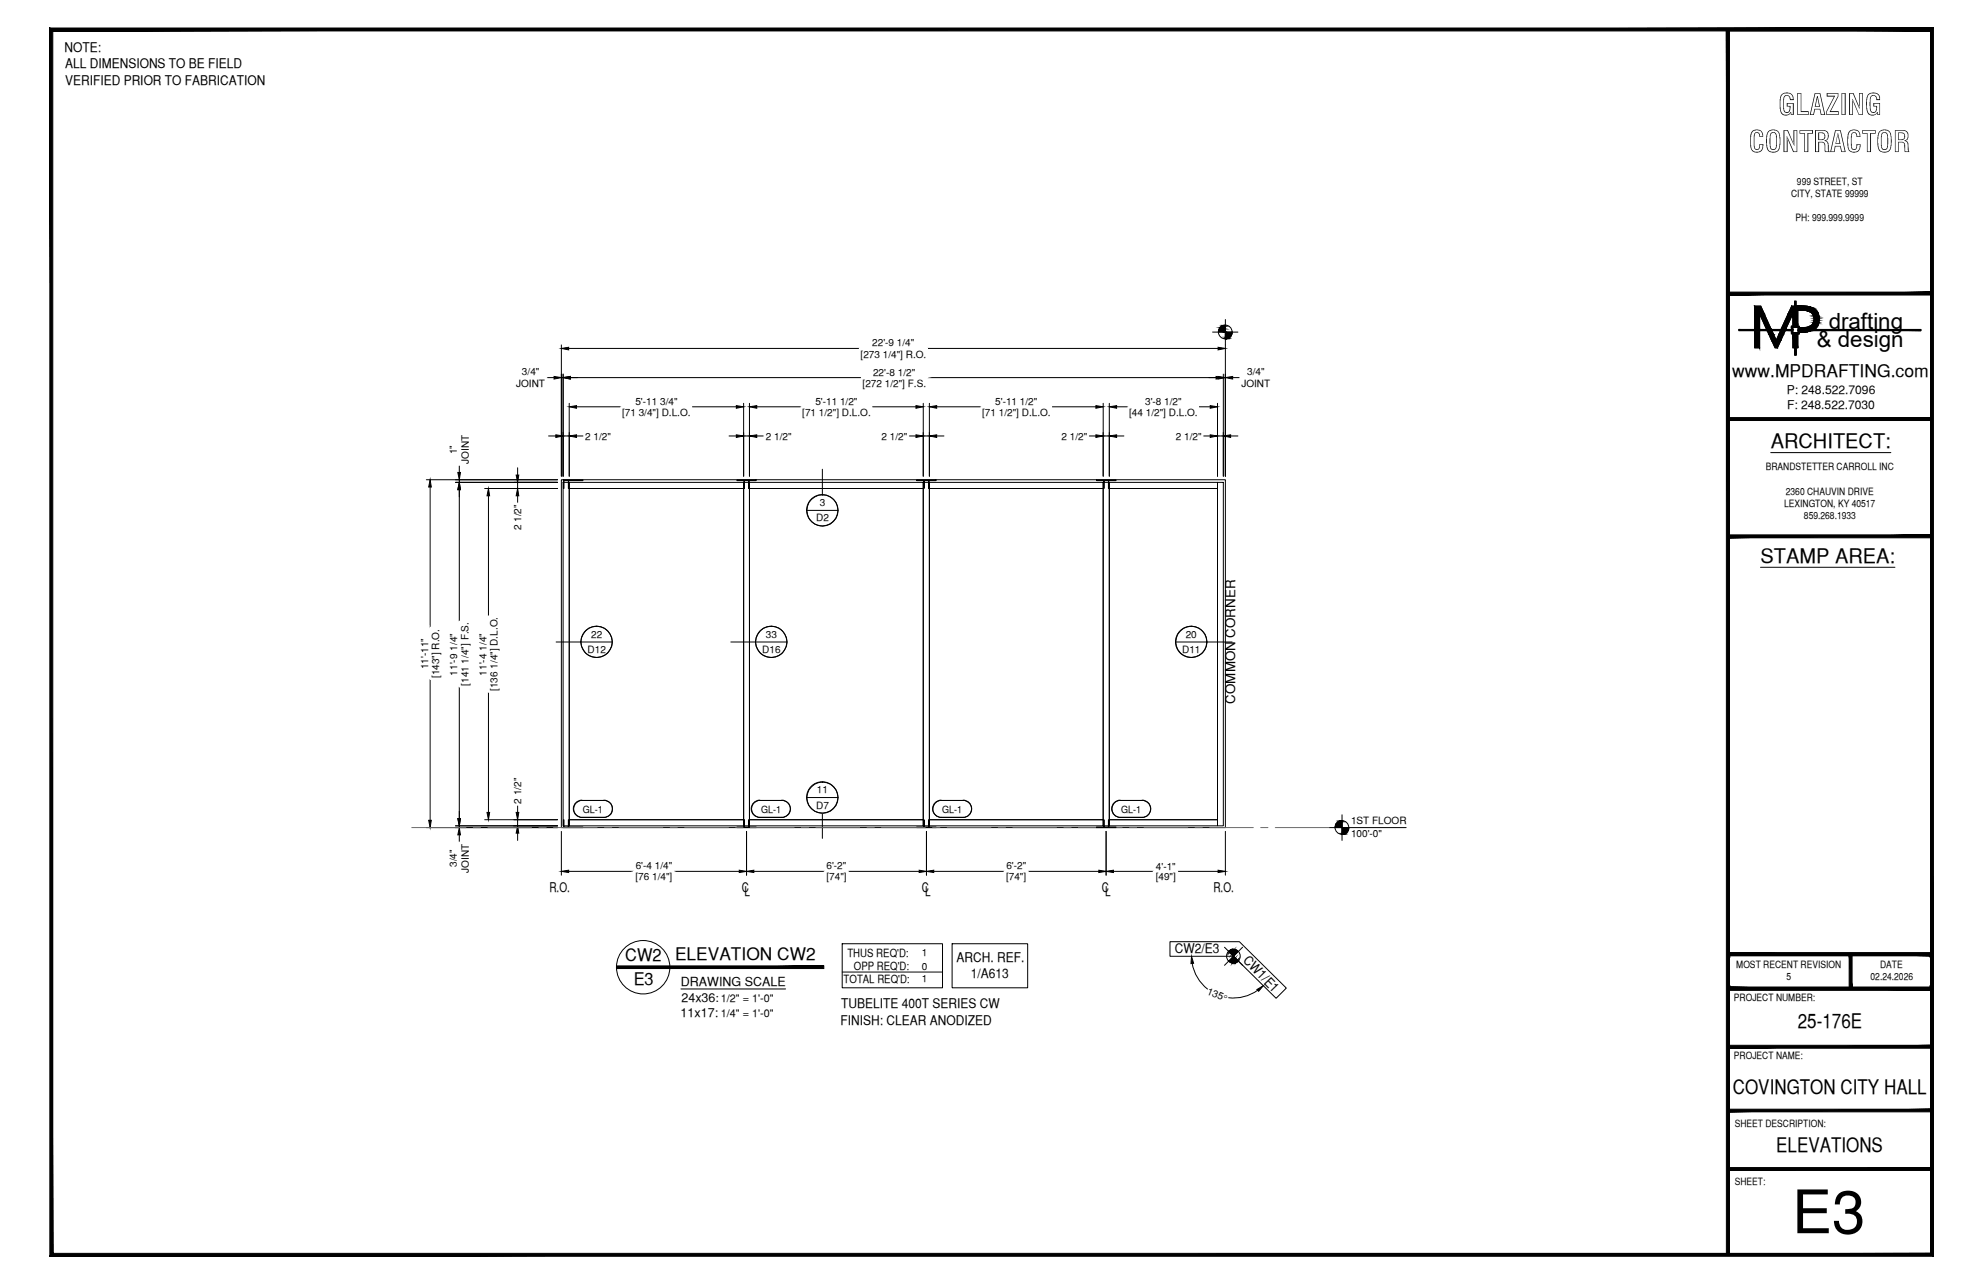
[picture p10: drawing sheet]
<svg xmlns="http://www.w3.org/2000/svg" width="432mm" height="279mm" viewBox="0 0 432 279" stroke-linecap="round" stroke-linejoin="round" font-family="sans-serif">
<defs><g id="words">
<text font-size="13.1" x="390.2" y="268.4">E3</text>
<g font-size="6.3">
<text x="387.2" y="25">GLAZING</text>
<text x="380.8" y="33.1">CONTRACTOR</text>
</g>
<g font-size="4.9">
<text x="398.2" y="71.5">drafting</text>
<text x="395.6" y="75.5">&amp; design</text>
</g>
<g font-size="4.4">
<text x="385.6" y="97.5">ARCHITECT:</text>
<text x="383.3" y="122.5">STAMP AREA:</text>
<text x="391.5" y="223.7">25-176E</text>
<text x="377.3" y="238.1">COVINGTON CITY HALL</text>
<text x="386.8" y="250.7">ELEVATIONS</text>
</g>
<g font-size="3.8">
<text x="377.2" y="82">www.MPDRAFTING.com</text>
<text x="136.1" y="209.1">CW2</text>
<text x="147" y="208.9">ELEVATION CW2</text>
<text x="138" y="214.4">E3</text>
</g>
<g font-size="2.9">
<text x="14" y="11.2">NOTE:</text>
<text x="14.2" y="14.8">ALL DIMENSIONS TO BE FIELD</text>
<text x="14.2" y="18.4">VERIFIED PRIOR TO FABRICATION</text>
<text x="269" y="153.1" transform="rotate(-90 269 153.1)">COMMON CORNER</text>
<text x="119.6" y="194.1">R.O.</text>
<text x="161.5" y="194.1">C</text>
<text x="162.1" y="195.1">L</text>
<text x="200.7" y="194.1">C</text>
<text x="201.5" y="195.1">L</text>
<text x="239.9" y="194.1">C</text>
<text x="240.7" y="195.1">L</text>
<text x="264.2" y="194.1">R.O.</text>
<text x="208.3" y="209.4">ARCH. REF.</text>
<text x="255.8" y="207.5">CW2/E3</text>
<text x="270.6" y="209.1" transform="rotate(46 270.6 209.1)">CW1/E1</text>
<text x="211.4" y="212.9">1/A613</text>
<text x="183.2" y="219.4">TUBELITE 400T SERIES CW</text>
<text x="183" y="223">FINISH: CLEAR ANODIZED</text>
</g>
<g font-size="2.7">
<text x="148.3" y="214.6">DRAWING SCALE</text>
<text x="148.2" y="221.2">11x17:</text>
<text x="148.4" y="217.9">24x36:</text>
</g>
<g font-size="2.6">
<text x="389.1" y="85.8">P: 248.522.7096</text>
<text x="389.1" y="89">F: 248.522.7030</text>
</g>
<g font-size="2.5">
<text x="184.5" y="208.2">THUS REQ'D:</text>
<text x="183.7" y="213.9">TOTAL REQ'D:</text>
<text x="185.9" y="211.1">OPP REQ'D:</text>
</g>
<g font-size="2.4">
<text x="157" y="218.1">1/2&quot; = 1'-0&quot;</text>
<text x="157" y="221.2">1/4&quot; = 1'-0&quot;</text>
</g>
<g font-size="2.2">
<text x="391.3" y="40.2">999 STREET, ST</text>
<text x="390" y="42.9">CITY, STATE 99999</text>
<text x="391" y="48.2">PH: 999.999.9999</text>
<text x="187.4" y="77.9">[273 1/4&quot;] R.O.</text>
<text x="189.9" y="75.4">22'-9 1/4&quot;</text>
<text x="113.7" y="81.7">3/4&quot;</text>
<text x="190.1" y="81.7">22'-8 1/2&quot;</text>
<text x="271.6" y="81.7">3/4&quot;</text>
<text x="112.4" y="84.3">JOINT</text>
<text x="138.4" y="88.1">5'-11 3/4&quot;</text>
<text x="177.5" y="88.1">5'-11 1/2&quot;</text>
<text x="187.8" y="84.2">[272 1/2&quot;] F.S.</text>
<text x="216.7" y="88.1">5'-11 1/2&quot;</text>
<text x="249.4" y="88.1">3'-8 1/2&quot;</text>
<text x="270.3" y="84.3">JOINT</text>
<text x="127.4" y="95.7">2 1/2&quot;</text>
<text x="135.4" y="90.6">[71 3/4&quot;] D.L.O.</text>
<text x="166.8" y="95.7">2 1/2&quot;</text>
<text x="174.7" y="90.6">[71 1/2&quot;] D.L.O.</text>
<text x="192" y="95.7">2 1/2&quot;</text>
<text x="213.9" y="90.6">[71 1/2&quot;] D.L.O.</text>
<text x="231.1" y="95.7">2 1/2&quot;</text>
<text x="245.9" y="90.6">[44 1/2&quot;] D.L.O.</text>
<text x="256" y="95.7">2 1/2&quot;</text>
<text x="99.4" y="98.8" transform="rotate(-90 99.4 98.8)">1&quot;</text>
<text x="102.1" y="100.9" transform="rotate(-90 102.1 100.9)">JOINT</text>
<text x="384.5" y="102.3">BRANDSTETTER CARROLL INC</text>
<text x="388.9" y="107.6">2360 CHAUVIN DRIVE</text>
<text x="177.7" y="113.4">D2</text>
<text x="178.5" y="110.1">3</text>
<text x="388.5" y="110.3">LEXINGTON, KY 40517</text>
<text x="392.8" y="113">859.268.1933</text>
<text x="113.5" y="115.4" transform="rotate(-90 113.5 115.4)">2 1/2&quot;</text>
<text x="128" y="142">D12</text>
<text x="128.7" y="138.7">22</text>
<text x="166" y="142">D16</text>
<text x="166.8" y="138.7">33</text>
<text x="257.4" y="142">D11</text>
<text x="258.2" y="138.7">20</text>
<text x="93.2" y="145.7" transform="rotate(-90 93.2 145.7)">11'-11&quot;</text>
<text x="95.6" y="147.6" transform="rotate(-90 95.6 147.6)">[143&quot;] R.O.</text>
<text x="99.6" y="147" transform="rotate(-90 99.6 147)">11'-9 1/4&quot;</text>
<text x="102" y="149.2" transform="rotate(-90 102 149.2)">[141 1/4&quot;] F.S.</text>
<text x="105.9" y="147" transform="rotate(-90 105.9 147)">11'-4 1/4&quot;</text>
<text x="108.3" y="150.4" transform="rotate(-90 108.3 150.4)">[136 1/4&quot;] D.L.O.</text>
<text x="177.9" y="172.6">11</text>
<text x="113.5" y="174.9" transform="rotate(-90 113.5 174.9)">2 1/2&quot;</text>
<text x="126.9" y="176.8">GL-1</text>
<text x="165.7" y="176.8">GL-1</text>
<text x="177.7" y="176">D7</text>
<text x="205.2" y="176.8">GL-1</text>
<text x="244.2" y="176.8">GL-1</text>
<text x="294.2" y="179.4">1ST FLOOR</text>
<text x="294.2" y="182.1">100'-0&quot;</text>
<text x="99.4" y="188.7" transform="rotate(-90 99.4 188.7)">3/4&quot;</text>
<text x="102.1" y="189.9" transform="rotate(-90 102.1 189.9)">JOINT</text>
<text x="138.4" y="191.6">[76 1/4&quot;]</text>
<text x="138.4" y="189.2">6'-4 1/4&quot;</text>
<text x="180" y="189.2">6'-2&quot;</text>
<text x="180" y="191.6">[74&quot;]</text>
<text x="219.1" y="191.6">[74&quot;]</text>
<text x="219.1" y="189.2">6'-2&quot;</text>
<text x="251.7" y="191.6">[49&quot;]</text>
<text x="251.7" y="189.2">4'-1&quot;</text>
<text x="200.7" y="208.1">1</text>
<text x="200.7" y="211">0</text>
<text x="200.7" y="213.7">1</text>
<text x="378.1" y="210.6">MOST RECENT REVISION</text>
<text x="389" y="213.3">5</text>
<text x="407.3" y="213.2">02.24.2026</text>
<text x="409.4" y="210.6">DATE</text>
<text x="262.7" y="216.3" transform="rotate(22 262.7 216.3)">135°</text>
<text x="377.6" y="217.8">PROJECT NUMBER:</text>
<text x="377.6" y="230.4">PROJECT NAME:</text>
<text x="377.8" y="245.2">SHEET DESCRIPTION:</text>
<text x="377.8" y="257.9">SHEET:</text>
</g>
</g></defs>
<!-- layer: GLASS -->
<path d="M124 106.3h37.9v72.1h-37.9zM163.2 106.3h37.8v72.1h-37.8zM202.4 106.3h37.8v72.1h-37.8zM241.6 106.3h23.5v72.1h-23.5z" fill="none" stroke="#000" stroke-width=".22"/>
<!-- layer: COMPONENTS -->
<g fill="none" stroke="#000" stroke-width=".22">
<path d="M122.6 105h1.4v74.7h-1.4zM124 105h37.9v1.3h-37.9zM161.9 105h1.3v74.7h-1.3zM163.2 105h37.8v1.3h-37.8zM201 105h1.4v74.7h-1.4zM202.4 105h37.8v1.3h-37.8zM240.2 105h1.4v74.7h-1.4zM241.6 105h23.5v1.3h-23.5zM265.1 105h1.3v74.7h-1.3zM124 178.4h37.9v1.3h-37.9zM163.2 178.4h37.8v1.3h-37.8zM202.4 178.4h37.8v1.3h-37.8z"/>
<path d="M241.6 178.4h23.5v1.3h-23.5z"/>
</g>
<!-- layer: ROUGH OPENING -->
<path d="M122.2 104.4h144.6v75.7h-144.6z" fill="none" stroke="#000" stroke-width=".22"/>
<!-- layer: DIM -->
<g fill="none" stroke="#000" stroke-width=".22">
<path d="M122.2 75.1v28.5M123.8 75.8h63.3M201.9 75.8h63.3M266.8 75.1v28.5M119.1 82.2h1.5M119.4 94.9h1.6M122.2 82.2h.4M122.6 81.4v22.2M122.6 94.9h1.4M124 87.8v15.8M124.2 82.2h63.4M125.5 94.9h1.6"/>
<path d="M125.5 88.5h9.7M150.6 88.5h9.7M158.7 94.9h1.6M161.9 94.9h1.3M161.9 87.8v15.8M163.2 87.8v15.8M164.8 94.9h1.6M164.8 88.5h9.6M189.9 88.5h9.6M197.9 94.9h1.6M201 94.9h1.4M201 87.8v15.8"/>
<path d="M201.9 82.2h63.3M202.4 87.8v15.8M204 94.9h1.5M204 88.5h9.6M229 88.5h9.6M237 94.9h1.6M240.2 94.9h1.4M240.2 87.8v15.8M241.6 87.8v15.8M243.1 94.9h1.6M243.1 88.5h2.5M261 88.5h2.5"/>
<path d="M261.9 94.9h1.6M265.1 87.8v15.8M265.1 94.9h1.3M266.4 82.2h.4M266.4 81.4v22.2M268 94.9h1.6M268.4 82.2h1.6M92.8 104.4h28.6M93.7 106v30.7M99.2 105h22.2M100 101.2v1.6M100 104.4v.6"/>
<path d="M100 106.6v28.6M105.5 106.3h15.9M106.4 107.9v26.1M112.7 101.8v1.6M112.7 105v1.3M112.7 107.9v1.6M93.7 147.8v30.7M100 149.5v28.6M106.4 150.6v26.2M99.2 179.7h22.2M100 179.7v.4M105.5 178.4h15.9"/>
<path d="M112.7 175.2v1.6M112.7 178.4v1.3M92.8 180.1h28.6M100 181.7v1.6M112.7 181.3v1.6M122.2 180.9v9.5M123.8 189.6h14.3M146.7 189.6h14.3M162.6 180.9v9.5M164.1 189.6h15.6M184.6 189.6h15.6M201.7 180.9v9.5"/>
<path d="M203.3 189.6h15.5M223.8 189.6h15.5M240.9 180.9v9.5M242.4 189.6h8.9M256.3 189.6h8.9M266.8 180.9v9.5"/>
</g>
<g fill="#000" stroke="#000" stroke-width=".22">
<path d="M122.2 75.8l1.6-.2v.5zM265.2 75.6l1.6 .2-1.6 .3zM120.6 81.9l1.6 .3-1.6 .3zM121 94.6l1.6 .3-1.6 .3zM122.6 82.2l1.6-.3v.6zM124 94.9l1.5-.3v.6zM124 88.5l1.5-.2v.5zM160.3 88.3l1.6 .2-1.6 .3zM160.3 94.6l1.6 .3-1.6 .3zM163.2 88.5l1.6-.2v.5zM163.2 94.9l1.6-.3v.6zM199.5 88.3l1.5 .2-1.5 .3z"/>
<path d="M199.5 94.6l1.5 .3-1.5 .3zM202.4 88.5l1.6-.2v.5zM202.4 94.9l1.6-.3v.6zM238.6 88.3l1.6 .2-1.6 .3zM238.6 94.6l1.6 .3-1.6 .3zM241.6 88.5l1.5-.2v.5zM241.6 94.9l1.5-.3v.6zM263.5 94.6l1.6 .3-1.6 .3zM263.5 88.3l1.6 .2-1.6 .3zM264.8 81.9l1.6 .3-1.6 .3zM265.2 81.9l1.6 .3-1.6 .3zM266.4 94.9l1.6-.3v.6z"/>
<path d="M266.8 82.2l1.6-.3v.6zM93.7 104.4l.2 1.6h-.6zM100 105l.3 1.6h-.6zM99.7 102.8h.6l-.3 1.6zM106.4 106.3l.2 1.6h-.6zM112.4 103.4h.6l-.3 1.6zM112.7 106.3l.3 1.6h-.6zM93.3 178.5h.6l-.2 1.6zM99.7 178.1h.6l-.3 1.6zM106 176.8h.6l-.2 1.6zM112.4 176.8h.6l-.3 1.6zM100 180.1l.3 1.6h-.6z"/>
<path d="M112.7 179.7l.3 1.6h-.6zM122.2 189.6l1.6-.2v.5zM161 189.4l1.6 .2-1.6 .3zM162.6 189.6l1.5-.2v.5zM200.2 189.4l1.5 .2-1.5 .3zM201.7 189.6l1.6-.2v.5zM239.3 189.4l1.6 .2-1.6 .3zM240.9 189.6l1.5-.2v.5zM265.2 189.4l1.6 .2-1.6 .3z"/>
</g>
<g fill="#fff" stroke="#fff" stroke-width=".22">
<path d="M189.6 73.4v2.4l9.8-2.4zM189.6 75.8l9.8-2.4v2.4z"/>
<path d="M187.1 75.8v2.9l14.8-2.9zM187.1 78.7l14.8-2.9v2.9z"/>
<path d="M189.8 79.8v2.4l9.8-2.4zM189.8 82.2l9.8-2.4v2.4z"/>
<path d="M187.6 82.2v2.9l14.3-2.9zM187.6 85.1l14.3-2.9v2.9z"/>
<path d="M112 79.6v5.2l7.1-5.2zM112 84.8l7.1-5.2v5.2z"/>
<path d="M255.7 93.7v2.4l6.2-2.4zM255.7 96.1l6.2-2.4v2.4z"/>
<path d="M216.4 86.1v2.4l9.8-2.4zM216.4 88.5l9.8-2.4v2.4z"/>
<path d="M213.6 88.5v2.9l15.4-2.9zM213.6 91.4l15.4-2.9v2.9z"/>
<path d="M127.1 93.7v2.4l6.2-2.4zM127.1 96.1l6.2-2.4v2.4z"/>
<path d="M138 86.1v2.4l9.8-2.4zM138 88.5l9.8-2.4v2.4z"/>
<path d="M135.2 88.5v2.9l15.4-2.9zM135.2 91.4l15.4-2.9v2.9z"/>
<path d="M177.2 86.1v2.4l9.8-2.4zM177.2 88.5l9.8-2.4v2.4z"/>
<path d="M174.4 88.5v2.9l15.5-2.9zM174.4 91.4l15.5-2.9v2.9z"/>
<path d="M191.6 93.7v2.4l6.3-2.4zM191.6 96.1l6.3-2.4v2.4z"/>
<path d="M166.4 93.7v2.4l6.3-2.4zM166.4 96.1l6.3-2.4v2.4z"/>
<path d="M138.1 187.2v2.4l8.6-2.4zM138.1 189.6l8.6-2.4v2.4z"/>
<path d="M138.1 189.6v2.9l8.6-2.9zM138.1 192.5l8.6-2.9v2.9z"/>
<path d="M218.8 187.2v2.4l5-2.4zM218.8 189.6l5-2.4v2.4z"/>
<path d="M218.8 189.6v2.9l5-2.9zM218.8 192.5l5-2.9v2.9z"/>
<path d="M179.7 187.2v2.4l4.9-2.4zM179.7 189.6l4.9-2.4v2.4z"/>
<path d="M179.7 189.6v2.9l4.9-2.9zM179.7 192.5l4.9-2.9v2.9z"/>
<path d="M91.2 138.6v7.3h2.5zM91.2 138.6h2.5v7.3z"/>
<path d="M93.7 136.7v11.1h2.8zM93.7 136.7h2.8v11.1z"/>
<path d="M97.5 137.5v9.6h2.5zM97.5 137.5h2.5v9.6z"/>
<path d="M100 135.2v14.3h2.9zM100 135.2h2.9v14.3z"/>
<path d="M97.4 94.2v7h5.2zM97.4 94.2h5.2v7z"/>
<path d="M97.4 183.3v6.9h5.2zM97.4 183.3h5.2v6.9z"/>
<path d="M111.5 109.5v6.2h2.4zM111.5 109.5h2.4v6.2z"/>
<path d="M111.5 169v6.2h2.4zM111.5 169h2.4v6.2z"/>
<path d="M103.9 137.5v9.6h2.5zM103.9 137.5h2.5v9.6z"/>
<path d="M106.4 134v16.6h2.8zM106.4 134h2.8v16.6z"/>
<path d="M249 86.1v2.4l8.6-2.4zM249 88.5l8.6-2.4v2.4z"/>
<path d="M245.6 88.5v2.9l15.4-2.9zM245.6 91.4l15.4-2.9v2.9z"/>
<path d="M251.3 187.3v2.3l5-2.3zM251.3 189.6l5-2.3v2.3z"/>
<path d="M251.4 189.6v2.9l4.9-2.9zM251.4 192.5l4.9-2.9v2.9z"/>
<path d="M230.8 93.7v2.4l6.2-2.4zM230.8 96.1l6.2-2.4v2.4z"/>
<path d="M270 79.6v5.2l7-5.2zM270 84.8l7-5.2v5.2z"/>
</g>
<!-- layer: DETAIL TAG -->
<path d="M179.1 107.7l.9 .1M129.9 136.3l.9 .1M168 136.3l.8 .1M259.4 136.3l-.8 .1M179.1 170.2l.9 .1" fill="none" stroke="#fff" stroke-width=".22"/>
<g fill="#fff" stroke="#fff" stroke-width=".22">
<path d="M177.4 114l1.7 .5zM177.4 114l2.6 .4-.9 .1zM176.7 113.5l.7 .5 2.6 .4zM176.7 113.5l4.1 .5-.8 .4zM176.1 112.8l.6 .7 4.1 .5zM176.1 112.8l5.4 .7-.7 .5zM175.8 112l.3 .8 5.4 .7zM175.8 112l6.3 .8-.6 .7zM175.7 111.1l.1 .9 6.3 .8zM175.7 111.1l6.7 .9-.3 .8zM175.8 110.2l-.1 .9 6.7 .9zM175.8 110.2l6.7 .9-.1 .9zM176.1 109.3l-.3 .9 6.7 .9zM176.1 109.3l6.3 .9 .1 .9zM176.7 108.6l-.6 .7 6.3 .9zM176.7 108.6l5.4 .7 .3 .9zM176.7 108.6l5.4 .7-4.7-1.2zM177.4 108.1l4.1 .5 .6 .7zM177.4 108.1l4.1 .5-3.3-.8zM178.2 107.8l2.6 .3 .7 .5zM178.2 107.8l2.6 .3-1.7-.4zM179.1 107.7l.9 .1 .8 .3z"/>
<path d="M177.4 176.5l1.7 .5zM177.4 176.5l2.6 .3-.9 .2zM176.7 176l.7 .5 2.6 .3zM176.7 176l4.1 .5-.8 .3zM176.1 175.3l.6 .7 4.1 .5zM176.1 175.3l5.4 .7-.7 .5zM175.8 174.4l.3 .9 5.4 .7zM175.8 174.4l6.3 .9-.6 .7zM175.7 173.5l.1 .9 6.3 .9zM175.7 173.5l6.7 .9-.3 .9zM175.8 172.7l-.1 .8 6.7 .9zM175.8 172.7l6.7 .8-.1 .9zM176.1 171.9l-.3 .8 6.7 .8zM176.1 171.9l6.3 .8 .1 .8zM176.7 171.2l-.6 .7 6.3 .8zM176.7 171.2l5.4 .7 .3 .8zM176.7 171.2l5.4 .7-4.7-1.3zM177.4 170.6l4.1 .6 .6 .7zM177.4 170.6l4.1 .6-3.3-.9zM178.2 170.3l2.6 .3 .7 .6zM178.2 170.3l2.6 .3-1.7-.4zM179.1 170.2l1.7 .4z"/>
<path d="M259.4 143.1l1.7-.5zM258.6 142.9l.8 .2 1.7-.5zM258.6 142.9l3.2-.8-.7 .5zM257.7 142.6l.9 .3 3.2-.8zM257.7 142.6l4.7-1.2-.6 .7zM257 142.1l.7 .5 4.7-1.2zM257 142.1l5.7-1.5-.3 .8zM256.5 141.4l.5 .7 5.7-1.5zM256.5 141.4l6.3-1.7-.1 .9zM256.2 140.6l.3 .8 6.3-1.7zM256.2 140.6l6.5-1.8 .1 .9zM256 139.7l.2 .9 6.5-1.8zM256 139.7l6.4-1.7 .3 .8zM256.2 138.8l-.2 .9 6.4-1.7zM256.2 138.8l5.6-1.5 .6 .7zM256.5 138l-.3 .8 5.6-1.5zM256.5 138l4.6-1.3 .7 .6zM257 137.3l-.5 .7 4.6-1.3zM257 137.3l3.3-.9 .8 .3zM257 137.3l3.3-.9-2.6 .3zM257.7 136.7l1.7-.4 .9 .1zM257.7 136.7l1.7-.4z"/>
<path d="M128.2 142.6l1.7 .5zM128.2 142.6l2.6 .3-.9 .2zM127.5 142.1l.7 .5 2.6 .3zM127.5 142.1l4.1 .5-.8 .3zM127 141.4l.5 .7 4.1 .5zM127 141.4l5.3 .7-.7 .5zM126.6 140.6l.4 .8 5.3 .7zM126.6 140.6l6.2 .8-.5 .7zM126.5 139.7l.1 .9 6.2 .8zM126.5 139.7l6.7 .9-.4 .8zM126.6 138.8l-.1 .9 6.7 .9zM126.6 138.8l6.7 .9-.1 .9zM127 138l-.4 .8 6.7 .9zM127 138l6.2 .8 .1 .9zM127.5 137.3l-.5 .7 6.2 .8zM127.5 137.3l5.3 .7 .4 .8zM127.5 137.3l5.3 .7-4.6-1.3zM128.2 136.7l4.1 .6 .5 .7zM128.2 136.7l4.1 .6-3.3-.9zM129 136.4l2.6 .3 .7 .6zM129 136.4l2.6 .3-1.7-.4zM129.9 136.3l1.7 .4z"/>
<path d="M166.2 142.6l1.8 .5zM166.2 142.6l2.6 .3-.8 .2zM165.5 142.1l.7 .5 2.6 .3zM165.5 142.1l4.2 .5-.9 .3zM165 141.4l.5 .7 4.2 .5zM165 141.4l5.4 .7-.7 .5zM164.7 140.6l.3 .8 5.4 .7zM164.7 140.6l6.2 .8-.5 .7zM164.5 139.7l.2 .9 6.2 .8zM164.5 139.7l6.8 .9-.4 .8zM164.7 138.8l-.2 .9 6.8 .9zM164.7 138.8l6.7 .9-.1 .9zM165 138l-.3 .8 6.7 .9zM165 138l6.3 .8 .1 .9zM165.5 137.3l-.5 .7 6.3 .8zM165.5 137.3l5.4 .7 .4 .8zM165.5 137.3l5.4 .7-4.7-1.3zM166.2 136.7l4.2 .6 .5 .7zM166.2 136.7l4.2 .6-3.3-.9zM167.1 136.4l2.6 .3 .7 .6zM167.1 136.4l2.6 .3-1.7-.4zM168 136.3l1.7 .4z"/>
</g>
<g fill="none" stroke="#000" stroke-width=".22">
<path d="M179.1 102.1v5.6M121.1 139.7h5.4M159.1 139.7h5.4M262.8 139.7h5.5M179.1 177v5.4"/>
<circle cx="179.1" cy="111.1" r="3.4"/>
<circle cx="129.9" cy="139.7" r="3.4"/>
<circle cx="168" cy="139.7" r="3.4"/>
<circle cx="259.4" cy="139.7" r="3.4"/>
<circle cx="179.1" cy="173.6" r="3.4"/>
</g>
<!-- layer: SYMBOLS -->
<g fill="none" stroke="#000" stroke-width=".22">
<path d="M264 72.3h5.6M266.8 69.5v5.6M175.7 111.1h6.8M126.5 139.7h6.8M164.5 139.7h6.9M256 139.7h6.8M126.7 174.1a1.87 1.87 0 0 0-1.9 1.9 1.87 1.87 0 0 0 1.9 1.9h4.8M126.7 174.2h4.8M131.5 174.1a1.87 1.87 0 0 1 1.8 1.9 1.87 1.87 0 0 1-1.8 1.9M165.4 174.1a1.87 1.87 0 0 0-1.8 1.9 1.87 1.87 0 0 0 1.8 1.9M165.5 174.2h4.7M170.2 174.1a1.87 1.87 0 0 1 1.9 1.9 1.87 1.87 0 0 1-1.9 1.9h-4.7"/>
<path d="M175.7 173.5h6.8M204.9 174.1a1.87 1.87 0 0 0-1.8 1.9 1.87 1.87 0 0 0 1.8 1.9h4.8M205 174.2h4.7M209.7 174.1a1.87 1.87 0 0 1 1.9 1.9 1.87 1.87 0 0 1-1.9 1.9M243.9 174.1a1.87 1.87 0 0 0-1.8 1.9 1.87 1.87 0 0 0 1.8 1.9M244 174.2h4.7M244 177.9h4.7M248.7 174.1a1.87 1.87 0 0 1 1.9 1.9 1.87 1.87 0 0 1-1.9 1.9M292.2 177.3v5.6M289.4 180.1h16.8M183.4 205.4h21.8v9.5h-21.8zM183.4 211.5h21.8"/>
<path d="M266.6 206.1l4 4M270.6 206.1l-4 4"/>
<circle cx="266.8" cy="72.2" r="1.49"/>
<circle cx="179" cy="111" r="3.4"/>
<circle cx="129.9" cy="139.7" r="3.4"/>
<circle cx="167.9" cy="139.7" r="3.4"/>
<circle cx="259.4" cy="139.7" r="3.4"/>
<circle cx="179" cy="173.5" r="3.4"/>
<circle cx="292.2" cy="180.1" r="1.49"/>
<circle cx="140" cy="210.5" r="5.8"/>
<circle cx="268.6" cy="208.1" r="1.49"/>
</g>
<!-- layer: F-T ANCHOR -->
<path d="M122.7 104.4h4.2v.2h-3.1v1.7v-1.7h-1v1.7h-.1zM160.5 104.4h4.2v.2h-1.6v1.7h-.1v-1.7h-.9v1.7h-.1v-1.7h-1.5zM199.6 104.4h4.2v.2h-1.5v1.7h-.1v-1.7h-1v1.7v-1.7h-1.6zM238.8 104.4h4.2v.2h-1.6v1.7v-1.7h-1l-.1 1.7v-1.7h-1.5zM122.7 178.4h.1v1.6h1v-1.6v1.6h3.1v.1h-4.2zM162 178.4h.1v1.6h.9v-1.6h.1v1.6h1.6v.1h-4.2v-.1h1.5zM199.6 180h1.6v-1.6v1.6h1v-1.6h.1v1.6h1.5v.1h-4.2zM238.8 180h1.5v-1.6l.1 1.6h1v-1.6v1.6h1.6v.1h-4.2z" fill="none" stroke="#000" stroke-width=".22"/>
<!-- layer: SYMBOLS -->
<g fill="#000" stroke="#000" stroke-width=".22">
<path d="M266.6 70.8h.2zM266.8 73.7h.5zM292 178.6h.2zM292.2 181.5h.5zM267.7 206.9l-.1 .2zM269.2 209.4l.4-.4z"/>
<path d="M266.6 70.8l.2 .1zM266.3 70.9h.5z"/>
<path d="M266.3 70.9l.5 .1v-.1zM266.1 71l.2-.1 .5 .1z"/>
<path d="M266.1 71l.7 .1v-.1zM265.9 71.1l.2-.1 .7 .1z"/>
<path d="M265.9 71.1l.9 .2v-.2zM265.9 71.1l.9 .2h-1.1z"/>
<path d="M265.7 71.3l1.1 .3v-.3zM265.7 71.3l1.1 .3h-1.3z"/>
<path d="M265.5 71.6l1.3 .2v-.2zM265.5 71.6l1.3 .2h-1.4z"/>
<path d="M265.4 71.8l1.4 .2v-.2zM265.4 71.8l1.4 .2h-1.4z"/>
<path d="M265.4 72l1.4 .3v-.3zM265.4 72l1.4 .3h-1.5z"/>
<path d="M266.8 73.7h.3zM266.8 73.7h.3z"/>
<path d="M266.8 73.6h.7zM266.8 73.6l.5 .1z"/>
<path d="M266.8 73.4l.7 .2 .3-.2zM266.8 73.4l.7 .2h-.7z"/>
<path d="M266.8 73.2l1 .2 .2-.2zM266.8 73.2l1 .2h-1z"/>
<path d="M266.8 73l1.2 .2 .1-.2zM266.8 73l1.2 .2h-1.2z"/>
<path d="M266.8 72.8l1.3 .2 .1-.2zM266.8 72.8l1.3 .2h-1.3z"/>
<path d="M266.8 72.3l1.5 .2v-.2zM266.8 72.3l1.5 .2h-1.5z"/>
<path d="M266.8 72.5l1.4 .3 .1-.3zM266.8 72.5l1.4 .3h-1.4z"/>
<path d="M292 178.6l.2 .1zM291.7 178.7h.5z"/>
<path d="M291.7 178.7l.5 .1v-.1zM291.5 178.8l.2-.1 .5 .1z"/>
<path d="M291.5 178.8l.7 .1v-.1zM291.3 178.9l.2-.1 .7 .1z"/>
<path d="M291.3 178.9l.9 .2v-.2zM291.3 178.9l.9 .2h-1.1z"/>
<path d="M291.1 179.1l1.1 .2v-.2zM291.1 179.1l1.1 .2h-1.3z"/>
<path d="M290.9 179.3l1.3 .3v-.3zM290.9 179.3l1.3 .3h-1.4z"/>
<path d="M290.8 179.6l1.4 .2v-.2zM290.8 179.6l1.4 .2h-1.4z"/>
<path d="M290.8 179.8l1.4 .3v-.3zM290.8 179.8l1.4 .3h-1.5z"/>
<path d="M292.2 181.5h.3zM292.2 181.5h.3z"/>
<path d="M292.2 181.4l.5 .1 .2-.1zM292.2 181.4l.5 .1h-.5z"/>
<path d="M292.2 181.2l.7 .2 .3-.2zM292.2 181.2l.7 .2h-.7z"/>
<path d="M292.2 181l1 .2 .2-.2zM292.2 181l1 .2h-1z"/>
<path d="M292.2 180.8l1.2 .2 .1-.2zM292.2 180.8l1.2 .2h-1.2z"/>
<path d="M292.2 180.6l1.3 .2 .1-.2zM292.2 180.6l1.3 .2h-1.3z"/>
<path d="M292.2 180.1l1.5 .2v-.2zM292.2 180.1l1.5 .2h-1.5z"/>
<path d="M292.2 180.3l1.4 .3 .1-.3zM292.2 180.3l1.4 .3h-1.4z"/>
<path d="M134.2 210.2v.6l45.2-.6zM134.2 210.8l45.2-.6v.6z"/>
<path d="M267.5 207l.2-.1zM267.7 206.9l.3-.1-.4 .3z"/>
<path d="M267.5 209.2l1.1-1.1-.8 1.2zM268.6 208.1l-.8 1.2 1-1z"/>
<path d="M267.6 207.1l.4-.3-.3 .4zM268 206.8l-.3 .4 .5-.6z"/>
<path d="M268.2 206.6l-.4 .7zM268.2 206.6l-.4 .7 .7-.7z"/>
<path d="M267.8 207.3l.7-.7-.6 .8zM268.5 206.6l-.6 .8 .8-.8z"/>
<path d="M267.8 209.3l1-1-.8 1.1zM268.8 208.3l-.8 1.1 1-.9z"/>
<path d="M267.9 207.4l.8-.8-.6 1zM268.7 206.6l-.6 1 .9-1z"/>
<path d="M268 209.4l1-.9-.8 1zM269 208.5l-.8 1 .9-.9z"/>
<path d="M269 206.6l-.8 1.1-.1-.1zM269 206.6l-.8 1.1 1-.9z"/>
<path d="M268.2 207.7l1-.9-.8 1.1zM269.2 206.8l-.8 1.1 1-1z"/>
<path d="M269.1 208.6l-.6 .9h-.3zM269.1 208.6l-.6 .9 .8-.7z"/>
<path d="M268.4 207.9l1-1-.8 1.2zM269.4 206.9l-.8 1.2 1-1.1z"/>
<path d="M268.5 209.5l.8-.7-.6 .7zM269.3 208.8l-.6 .7 .7-.6z"/>
<path d="M268.7 209.5l.7-.6-.4 .6zM269.4 208.9l-.4 .6z"/>
<path d="M269.5 209l-.5 .5zM269.5 209l-.3 .4 .4-.4z"/>
<path d="M269.6 209l-.2 .3zM269.6 209.1l-.2 .2z"/>
</g>
<!-- layer: GRID LINES -->
<g fill="none" stroke="#6c6c6c" stroke-width=".22">
<path d="M89.7 180.1h11.8M103.1 180.1h1.5M106.2 180.1h9.6M117.3 180.1h1.6M120.5 180.1h9.5M131.6 180.1h1.6M134.8 180.1h9.5M145.9 180.1h1.6M149.1 180.1h9.5M160.2 180.1h1.6M163.4 180.1h9.5M174.5 180.1h1.6"/>
<path d="M177.7 180.1h9.5M188.8 180.1h1.6M192 180.1h9.5M203.1 180.1h1.6M206.2 180.1h9.6M217.4 180.1h1.5M220.5 180.1h9.6M231.6 180.1h1.6M234.8 180.1h9.5M245.9 180.1h1.6M249.1 180.1h9.5M260.2 180.1h1.6"/>
<path d="M263.4 180.1h9.5M274.5 180.1h1.6M277.7 180.1h11.7"/>
</g>
<!-- layer: MEDIUM_2 -->
<path d="M148.3 215.2h22.8M254.8 204.9h15.1l10.2 10.1-2.2 2.2-9.3-9.1h-13.8z" fill="none" stroke="#000" stroke-width=".22"/>
<!-- layer: NOTES -->
<path d="M207.3 205.4h16.5v9.5h-16.5z" fill="none" stroke="#000" stroke-width=".22"/>
<!-- layer: GLASS TAG -->
<path d="M126.4 177.9h5.4h-5.1h4.8M131.5 174.2h-5.1h5.4M165.2 177.9h5.4h-5.1h4.7M170.2 174.2h-5h5.4M204.7 177.9h5.4h-5.1h4.7M209.7 174.2h-5h5.4M243.6 177.9h5.4h-5h4.7M248.7 174.2h-5.1h5.4" fill="none" stroke="#fff" stroke-width=".22"/>
<g fill="#fff" stroke="#fff" stroke-width=".22">
<path d="M125.9 174.4l.5-.2h5.4zM125.9 174.4h6.6l-.7-.2zM125.3 174.8l.6-.4h6.6zM125.3 174.8h7.7l-.5-.4zM125.3 174.8h7.7l-8 .6zM125 175.4h8.3l-.3-.6zM125 175.4h8.3l-8.4 .6zM124.9 176h8.4v-.6zM124.9 176h8.4l-8.3 .7zM125 176.7h8.3v-.7zM125 176.7h8.3l-8 .5zM125.3 177.2h7.7l.3-.5zM125.3 177.2h7.7l-7.1 .4zM125.9 177.6h6.6l.5-.4zM125.9 177.6h6.6l-6.1 .3zM126.4 177.9h5.4l.7-.3z"/>
<path d="M164.6 174.4l.6-.2h5.4zM164.6 174.4h6.6l-.6-.2zM164.1 174.8l.5-.4h6.6zM164.1 174.8h7.6l-.5-.4zM164.1 174.8h7.6l-7.9 .6zM163.8 175.4h8.2l-.3-.6zM163.8 175.4h8.2l-8.4 .6zM163.6 176h8.5l-.1-.6zM163.6 176h8.5l-8.3 .7zM163.8 176.7h8.2l.1-.7zM163.8 176.7h8.2l-7.9 .5zM164.1 177.2h7.6l.3-.5zM164.1 177.2h7.6l-7.1 .4zM164.6 177.6h6.6l.5-.4zM164.6 177.6h6.6l-6 .3zM165.2 177.9h5.4l.6-.3z"/>
<path d="M204 174.4l.7-.2h5.4zM204 174.4h6.6l-.5-.2zM203.6 174.8l.4-.4h6.6zM203.6 174.8h7.5l-.5-.4zM203.6 174.8h7.5l-7.8 .6zM203.3 175.4h8.2l-.4-.6zM203.3 175.4h8.2l-8.4 .6zM203.1 176h8.5l-.1-.6zM203.1 176h8.5l-8.4 .7zM203.2 176.7h8.3l.1-.7zM203.2 176.7h8.3l-7.9 .5zM203.6 177.2h7.5l.4-.5zM203.6 177.2h7.5l-7.1 .4zM204 177.6h6.7l.4-.4zM204 177.6h6.7l-6 .3zM204.7 177.9h5.4l.6-.3z"/>
<path d="M243 174.4l.6-.2h5.4zM243 174.4h6.6l-.6-.2zM242.6 174.8l.4-.4h6.6zM242.6 174.8h7.5l-.5-.4zM242.6 174.8h7.5l-7.8 .6zM242.3 175.4h8.1l-.3-.6zM242.3 175.4h8.1l-8.3 .6zM242.1 176h8.5l-.2-.6zM242.1 176h8.5l-8.3 .7zM242.3 176.7h8.1l.2-.7zM242.3 176.7h8.1l-7.8 .5zM242.6 177.2h7.5l.3-.5zM242.6 177.2h7.5l-7.1 .4zM243 177.6h6.7l.4-.4zM243 177.6h6.7l-6.1 .3zM243.6 177.9h5.4l.7-.3z"/>
</g>
<path d="M125.3 174.8l1.1-.6h5.1a1.84 1.84 0 0 1 1.8 1.8 1.84 1.84 0 0 1-1.8 1.9h-4.8a1.84 1.84 0 0 1-1.6-1.1 1.84 1.84 0 0 1 .2-2zM164.1 174.8l1.1-.6h5a1.84 1.84 0 0 1 1.9 1.8 1.84 1.84 0 0 1-1.9 1.9h-4.7a1.84 1.84 0 0 1-1.7-1.1 1.84 1.84 0 0 1 .3-2zM203.6 174.8l1.1-.6h5a1.84 1.84 0 0 1 1.9 1.8 1.84 1.84 0 0 1-1.9 1.9h-4.7a1.84 1.84 0 0 1-1.7-1.1 1.84 1.84 0 0 1 .3-2zM242.6 174.8l1-.6h5.1a1.84 1.84 0 0 1 1.9 1.8 1.84 1.84 0 0 1-1.9 1.9h-4.7a1.84 1.84 0 0 1-1.7-1.1 1.84 1.84 0 0 1 .3-2z" fill="none" stroke="#000" stroke-width=".22"/>
<!-- layer: SURROUNDING CONDITIONS -->
<path d="M259.6 209.6a9.1 9.1 0 0 0 3.3 5.6M273.8 215.5a9.1 9.1 0 0 1-6.3 1.6" fill="none" stroke="#000" stroke-width=".22"/>
<path d="M259.5 208.1l.4 1.5-.6 .1zM273.7 215.3l1.4-.8-1 1.2z" fill="#000" stroke="#000" stroke-width=".22"/>
<!-- layer: TITLE BLOCK -->
<g fill="#000" stroke="#000" stroke-width=".22">
<path d="M393.1 71.3h2.4zM394.3 68h1.6z"/>
<path d="M376.3 6.5v.2h44.1zM376.3 6.5h44.3l-.2 .2z"/>
<path d="M375.9 6.4l.7 266.6v-266.6zM375.9 6.4l.7 266.6h-.7z"/>
<path d="M420.6 6.5l-.2 .2 .2 234.9zM420.4 6.7l.2 234.9h-.2z"/>
<path d="M421 6.1l-.6 .6 .6 266.7zM420.4 6.7l.6 266.7-.6-.7zM10.9 273.4h410.1l-.6-.7zM10.9 273.4l.6-.7h408.9zM10.9 6.1v267.3l.6-.7zM10.9 6.1l.6 .6v266zM10.9 6.1l.6 .6 409.5-.6zM11.5 6.7l409.5-.6-.6 .6z"/>
<path d="M382.1 68.3h1.1zM382.1 68.3h1.1z"/>
<path d="M382.1 68.3l1.1 3.3v-3.3zM382.1 68.3l1.1 3.3h-1.1z"/>
<path d="M382.1 72.1l1.1 3.6v-3.6zM382.1 72.1l1.1 3.6h-1.1z"/>
<path d="M382.1 66.6l2.1 1.7-.8-1.7zM382.1 66.6l2.1 1.7h-2.1z"/>
<path d="M383.2 68.3h1zM383.2 68.3h1z"/>
<path d="M383.2 68.3l2.4 3.3-1.4-3.3zM383.2 68.3l2.4 3.3h-1z"/>
<path d="M384.9 72.1l1.3 .7-.3-.7zM384.9 72.1l1.3 .7h-1z"/>
<path d="M385.2 72.8l1.6 1.2-.6-1.2zM385.2 72.8l1.6 1.2h-1z"/>
<path d="M385.8 74l1.2 1.7 .8-1.7zM385.8 74l1.2 1.7h-.5z"/>
<path d="M387.3 72.8l.5 1.2 .6-1.2zM387.3 72.8l.5 1.2h-1z"/>
<path d="M387.7 72.1l.7 .7 .3-.7zM387.7 72.1l.7 .7h-1.1z"/>
<path d="M389.4 68.3l-.5 3.3 1.5-3.3zM389.4 68.3l-.5 3.3h-1z"/>
<path d="M390.1 71.2l.3 .5v-.5zM390.1 71.2l.3 .5h-.3z"/>
<path d="M378.7 71.7l11.7 .2v-.2zM378.7 71.7l11.7 .2h-11.7z"/>
<path d="M390.1 71.9l.3 .5v-.5zM390.1 71.9l.3 .5h-.3z"/>
<path d="M390.1 66.6l.6 1.7v-1.7zM390.1 66.6l.6 1.7h-1.3z"/>
<path d="M390.4 68.3l.3 2.6v-2.6zM390.4 68.3l.3 2.6h-.3z"/>
<path d="M390.4 72.8l.3 2.9v-2.9zM390.4 72.8l.3 2.9h-.3z"/>
<path d="M390.8 65.5l.3 5.5v-5.5zM390.8 65.5l.3 5.5h-.3z"/>
<path d="M390.8 72.6l.3 4.7v-4.7zM390.8 72.6l.3 4.7h-.3z"/>
<path d="M391.2 67.6l.3 3.3v-3.3zM391.2 67.6l.3 3.3h-.3z"/>
<path d="M391.2 72.8l.3 2.9v-2.9zM391.2 72.8l.3 2.9h-.3z"/>
<path d="M390.1 71l1.7 .2v-.2zM390.1 71l1.7 .2h-1.7z"/>
<path d="M391.5 71.2l.3 .5v-.5zM391.5 71.2l.3 .5h-.3z"/>
<path d="M391.5 71.9l.3 .5v-.5zM391.5 71.9l.3 .5h-.3z"/>
<path d="M390.1 72.4l1.7 .2v-.2zM390.1 72.4l1.7 .2h-1.7z"/>
<path d="M391.2 66.6l2.4 .1zM391.2 66.6l2.4 .1z"/>
<path d="M391.2 66.7l3.1 .2-.7-.2zM391.2 66.7l3.1 .2h-3.1z"/>
<path d="M391.9 72.2h1.7zM391.9 72.2l1.2 .1z"/>
<path d="M391.9 72.1l1.7 .1 .6-.1zM391.9 72.1l1.7 .1h-1.7z"/>
<path d="M391.2 66.9l3.8 .2-.7-.2zM391.2 66.9l3.8 .2h-3.8z"/>
<path d="M391.2 67.1l4.2 .3-.4-.3zM391.2 67.1l4.2 .3h-4.2z"/>
<path d="M391.2 67.4l4.3 .2-.1-.2zM391.2 67.4l4.3 .2h-4.3z"/>
<path d="M392.9 67.6h2.6zM392.9 67.6h2.6z"/>
<path d="M393.3 67.6l2.3 .1-.1-.1zM393.3 67.6l2.3 .1zM393.6 67.7h2zM393.6 67.7h2z"/>
<path d="M393.4 71.2l2.1 .1zM393.1 71.3h2.4zM393.1 71.3h2.4z"/>
<path d="M391.9 71.3l3.3 .3 .3-.3zM391.9 71.3l3.3 .3h-3.3z"/>
<path d="M393.6 67.7l2.1 .1-.1-.1zM393.6 67.7l2.1 .1z"/>
<path d="M393.8 71.2h1.8zM393.4 71.2h2.1z"/>
<path d="M394 67.8l1.9 .2-.2-.2zM394 67.8l1.9 .2h-1.6zM394.3 68h1.6z"/>
<path d="M394.1 71.1l1.5 .1 .1-.1zM393.8 71.2l.3-.1 1.5 .1z"/>
<path d="M394.2 70.9l1.5 .2 .1-.2zM394.2 70.9l1.5 .2h-1.6z"/>
<path d="M394.4 68l1.5 .2v-.2zM394.4 68l1.5 .2h-1.3z"/>
<path d="M394.4 70.9h1.5zM394.2 70.9h1.6z"/>
<path d="M394.6 68.2l1.4 .1-.1-.1zM394.6 68.2l1.4 .1h-1.3z"/>
<path d="M394.6 70.7l1.3 .2v-.2zM394.6 70.7l1.3 .2h-1.5z"/>
<path d="M394.7 68.3l1.3 .2v-.2zM394.7 68.3l1.3 .2h-1.2z"/>
<path d="M394.8 68.5l1.2 .2v-.2zM394.8 68.5l1.2 .2h-1.1zM394.9 68.7h1.1zM394.9 68.7h1.1z"/>
<path d="M394.8 70.4l1.2 .1v-.1zM394.8 70.4l1.2 .1h-1.3z"/>
<path d="M394.7 70.5l1.2 .2 .1-.2zM394.7 70.5l1.2 .2h-1.3z"/>
<path d="M394.9 68.7l1.2 .3-.1-.3zM394.9 68.7l1.2 .3h-1.1z"/>
<path d="M394.9 70.2l1.1 .2v-.2zM394.9 70.2l1.1 .2h-1.2z"/>
<path d="M395 69l1.1 .2v-.2zM395 69l1.1 .2h-1.1z"/>
<path d="M395 69.2l1.1 .2v-.2zM395 69.2l1.1 .2h-1.1z"/>
<path d="M395 69.4l1.1 .3v-.3zM395 69.4l1.1 .3h-1.1z"/>
<path d="M395 69.7l1.1 .1v-.1zM395 69.7l1.1 .1h-1.1z"/>
<path d="M395 69.8l1 .4 .1-.4zM395 69.8l1 .4h-1.1zM394.9 70.2h1.1zM394.9 70.2h1.1z"/>
<path d="M391.5 71.7l26.8 .2v-.2zM391.5 71.7l26.8 .2h-26.8z"/>
<path d="M376.3 64.2h44.3v-.6zM376.3 63.6h44.3l-44.3 .6z"/>
<path d="M376.3 91.5h44.3v-.6zM376.3 90.9h44.3l-44.3 .6z"/>
<path d="M376.3 117h44.3v-.6zM376.3 116.4h44.3l-44.3 .6z"/>
<path d="M376.3 215.1v.4l.3-.7zM376.6 214.8l44 .7h-44.3zM376.6 214.8l44 .7-.2-.7zM420.4 214.8l.2 .3v.4z"/>
<path d="M376.3 215.1v.4l.3-.7zM376.6 214.8l44 .7h-44.3zM376.6 214.8l44 .7-.2-.7zM420.4 214.8l.2 .3v.4z"/>
<path d="M376.6 208l-.3 7.1 .3-.3zM376.3 207.7l.3 .3-.3 7.1z"/>
<path d="M376.6 208l-.3 7.1 .3-.3zM376.3 207.7l.3 .3-.3 7.1z"/>
<path d="M402.7 207.6l.6 7.5v-7.5zM402.7 207.6l.6 7.5h-.6z"/>
<path d="M420.4 208v6.8l.2-7.1zM420.6 207.7v7.4l-.2-.3z"/>
<path d="M420.4 208v6.8l.2-7.1zM420.6 207.7v7.4l-.2-.3z"/>
<path d="M420.6 207.3l-.2 .7 .2-.3zM376.3 207.3h44.3l-.2 .7zM376.3 207.3l.3 .7h43.8zM376.3 207.3l.3 .7-.3-.3z"/>
<path d="M420.6 207.3l-.2 .7 .2-.3zM376.3 207.3h44.3l-.2 .7zM376.3 207.3l.3 .7h43.8zM376.3 207.3l.3 .7-.3-.3z"/>
<path d="M376.3 215.3h44.3v-.3zM376.3 215h44.3l-44.3 .3z"/>
<path d="M376.3 228.1h44.3v-.6zM376.3 227.5h44.3l-44.3 .6z"/>
<path d="M376.2 254.1v.6l44.5-.6zM376.2 254.7l44.5-.6v.6z"/>
<path d="M376.2 241.4v.5l44.5-.5zM376.2 241.9l44.5-.5v.5z"/>
<path d="M376.3 6.5v235.1h.3zM376.3 6.5h.3v235.1z"/>
</g>
<g fill="none" stroke="#000" stroke-width=".22">
<path d="M376.3 63.9h44.3M378.7 71.7h11.4v-.7h.7v-5.5h.3v5.5h.7v.7h26.5v.2h-26.5v.7h-.7v4.7h-.3v-4.7h-.7v-.7h-11.4zM382.1 72.1h1.1v3.6h-1.1zM382.1 66.6h1.3l2.2 5h-1l-1.4-3.3v3.3h-1.1zM384.9 72.1h1l.9 1.9 .9-1.9h1l-1.7 3.6h-.5zM390.1 66.6h.6v4.3h-.3v-2.6l-1.5 3.3h-1zM390.4 71.2h1.1v1.2h-1.1zM390.4 72.8h.3v2.9h-.3zM391.2 72.8h.3v2.9h-.3zM392.8 67.6l.8 .1 .7 .3M393.1 71.3h-1.2v.3h3.3M394.2 72.1h-2.3v.2h1.2"/>
<path d="M394.2 72l-1.1 .2M394.3 70.8l-1.3 .4M394.3 68l.6 .9M394.9 69.9l-.6 .9M395 68.9v1M395 67.1l.6 .5 .4 1.1M395 67.1l-1.2-.4-2.6-.1v4.3h.3v-3.3h1.4M396 70.1l-.3 .8-.5 .7M396.1 68.7v1.4M385.6 98.5h26.1M383.3 123.4h29.3"/>
</g>
<use href="#words"/>
</svg>
